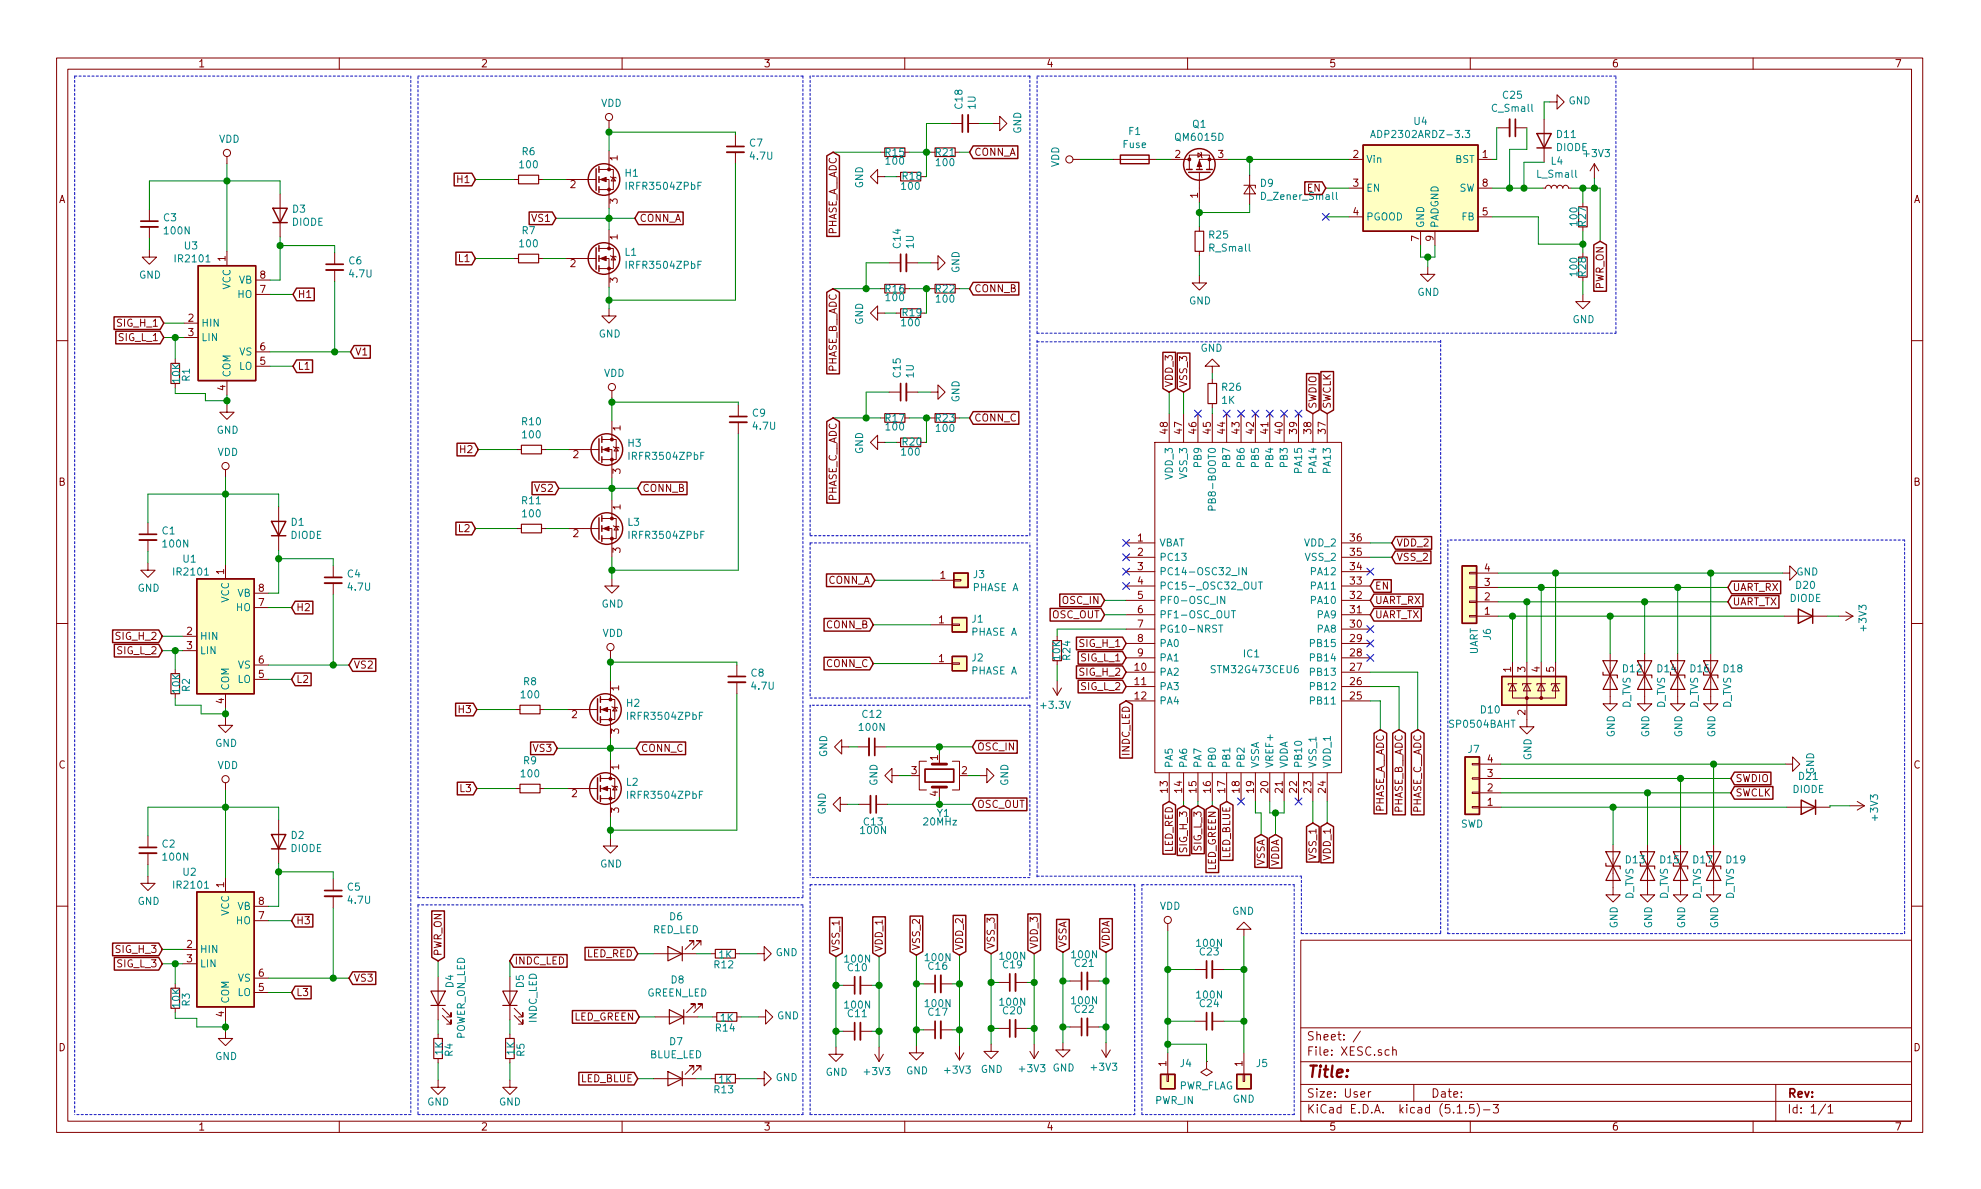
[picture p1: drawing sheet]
<svg xmlns="http://www.w3.org/2000/svg" width="350mm" height="210mm" viewBox="0 0 350 210" stroke-linecap="round" stroke-linejoin="round" font-family="sans-serif">
<defs><g id="words">
<text font-size="2.8" fill="#840000" x="231" y="190.5">Title:</text>
<g font-size="2.1" fill="#840000">
<text x="231" y="184">Sheet: /</text>
<text x="231" y="186.7">File: XESC.sch</text>
<text x="231" y="196.9">KiCad E.D.A. kicad (5.1.5)-3</text>
<text x="231" y="194.1">Size: User</text>
<text x="253" y="194.1">Date:</text>
<text x="316" y="194.1">Rev:</text>
<text x="316" y="196.9">Id: 1/1</text>
</g>
<g font-size="1.8" fill="#840000">
<text x="35" y="11.9">1</text>
<text x="85" y="11.9">2</text>
<text x="135" y="11.9">3</text>
<text x="185" y="11.9">4</text>
<text x="235" y="11.9">5</text>
<text x="285" y="11.9">6</text>
<text x="335" y="11.9">7</text>
<text x="109.2" y="28.4" transform="rotate(-90 109.2 28.4)">1</text>
<text x="172.2" y="27.6">CONN_A</text>
<text x="207.8" y="27.9">2</text>
<text x="215.4" y="27.9">3</text>
<text x="239.3" y="27.9">2</text>
<text x="262.2" y="27.9">1</text>
<text x="10.4" y="35.9">A</text>
<text x="81" y="32.4">H1</text>
<text x="100.9" y="33.3">2</text>
<text x="211.8" y="35" transform="rotate(-90 211.8 35)">1</text>
<text x="231.2" y="33.9">EN</text>
<text x="239.3" y="33">3</text>
<text x="262.2" y="33">8</text>
<text x="338.4" y="35.9">A</text>
<text x="94.2" y="39.2">VS1</text>
<text x="109.2" y="36" transform="rotate(-90 109.2 36)">3</text>
<text x="113.1" y="39.2">CONN_A</text>
<text x="148" y="41.9" transform="rotate(-90 148 41.9)">PHASE_A__ADC</text>
<text x="239.3" y="38.1">4</text>
<text x="262.2" y="38.1">5</text>
<text x="39.9" y="46.2" transform="rotate(-90 39.9 46.2)">1</text>
<text x="81.2" y="46.3">L1</text>
<text x="100.9" y="47.2">2</text>
<text x="109.2" y="42.4" transform="rotate(-90 109.2 42.4)">1</text>
<text x="251" y="42.6" transform="rotate(-90 251 42.6)">7</text>
<text x="253.5" y="42.6" transform="rotate(-90 253.5 42.6)">9</text>
<text x="46" y="51.8">7</text>
<text x="46" y="49.3">8</text>
<text x="52.6" y="52.7">H1</text>
<text x="109.2" y="50" transform="rotate(-90 109.2 50)">3</text>
<text x="172.2" y="51.7">CONN_B</text>
<text x="283.6" y="51.2" transform="rotate(-90 283.6 51.2)">PWR_ON</text>
<text x="20.9" y="57.8">SIG_H_1</text>
<text x="33.3" y="56.9">2</text>
<text x="33.3" y="59.4">3</text>
<text x="21.1" y="60.3">SIG_L_1</text>
<text x="46" y="64.5">5</text>
<text x="46" y="62">6</text>
<text x="52.6" y="65.4">L1</text>
<text x="62.8" y="62.9">V1</text>
<text x="148" y="66" transform="rotate(-90 148 66)">PHASE_B__ADC</text>
<text x="39.9" y="69.1" transform="rotate(-90 39.9 69.1)">4</text>
<text x="207.4" y="68.5" transform="rotate(-90 207.4 68.5)">VDD_3</text>
<text x="209.9" y="68.5" transform="rotate(-90 209.9 68.5)">VSS_3</text>
<text x="109.7" y="76.2" transform="rotate(-90 109.7 76.2)">1</text>
<text x="172.2" y="74.5">CONN_C</text>
<text x="206.5" y="76.7" transform="rotate(-90 206.5 76.7)">48</text>
<text x="209" y="76.7" transform="rotate(-90 209 76.7)">47</text>
<text x="211.6" y="76.7" transform="rotate(-90 211.6 76.7)">46</text>
<text x="214.1" y="76.7" transform="rotate(-90 214.1 76.7)">45</text>
<text x="216.7" y="76.7" transform="rotate(-90 216.7 76.7)">44</text>
<text x="219.2" y="76.7" transform="rotate(-90 219.2 76.7)">43</text>
<text x="221.7" y="76.7" transform="rotate(-90 221.7 76.7)">42</text>
<text x="224.3" y="76.7" transform="rotate(-90 224.3 76.7)">41</text>
<text x="226.8" y="76.7" transform="rotate(-90 226.8 76.7)">40</text>
<text x="229.4" y="76.7" transform="rotate(-90 229.4 76.7)">39</text>
<text x="231.9" y="76.7" transform="rotate(-90 231.9 76.7)">38</text>
<text x="232.8" y="72.4" transform="rotate(-90 232.8 72.4)">SWDIO</text>
<text x="234.4" y="76.7" transform="rotate(-90 234.4 76.7)">37</text>
<text x="235.3" y="72.4" transform="rotate(-90 235.3 72.4)">SWCLK</text>
<text x="81.5" y="80.1">H2</text>
<text x="101.4" y="81">2</text>
<text x="109.7" y="83.8" transform="rotate(-90 109.7 83.8)">3</text>
<text x="10.4" y="85.9">B</text>
<text x="94.7" y="87">VS2</text>
<text x="113.6" y="87">CONN_B</text>
<text x="148" y="88.8" transform="rotate(-90 148 88.8)">PHASE_C__ADC</text>
<text x="338.4" y="85.9">B</text>
<text x="81.2" y="94.1">L2</text>
<text x="101.4" y="95">2</text>
<text x="109.7" y="90.1" transform="rotate(-90 109.7 90.1)">1</text>
<text x="201.2" y="95.8">1</text>
<text x="238.8" y="95.8">36</text>
<text x="39.6" y="101.6" transform="rotate(-90 39.6 101.6)">1</text>
<text x="109.7" y="97.8" transform="rotate(-90 109.7 97.8)">3</text>
<text x="201.2" y="98.3">2</text>
<text x="201.2" y="100.8">3</text>
<text x="238.8" y="100.8">34</text>
<text x="238.8" y="98.3">35</text>
<text x="246.9" y="96.6">VDD_2</text>
<text x="246.9" y="99.2">VSS_2</text>
<text x="262.5" y="101.1">4</text>
<text x="45.7" y="107.2">7</text>
<text x="45.7" y="104.6">8</text>
<text x="146.4" y="103.2">CONN_A</text>
<text x="166.3" y="102.4">1</text>
<text x="188" y="106.8">OSC_IN</text>
<text x="201.2" y="103.4">4</text>
<text x="201.2" y="105.9">5</text>
<text x="238.8" y="105.9">32</text>
<text x="238.8" y="103.4">33</text>
<text x="243.1" y="106.8">UART_RX</text>
<text x="243.1" y="104.3">EN</text>
<text x="262.5" y="106.2">2</text>
<text x="262.5" y="103.6">3</text>
<text x="306.3" y="107.1">UART_TX</text>
<text x="306.3" y="104.5">UART_RX</text>
<text x="20.7" y="113.2">SIG_H_2</text>
<text x="33" y="112.3">2</text>
<text x="52.3" y="108.1">H2</text>
<text x="146.2" y="111.1">CONN_B</text>
<text x="166" y="110.2">1</text>
<text x="186" y="109.3">OSC_OUT</text>
<text x="201.2" y="108.5">6</text>
<text x="201.2" y="111">7</text>
<text x="201.2" y="113.5">8</text>
<text x="238.8" y="113.5">29</text>
<text x="238.8" y="111">30</text>
<text x="238.8" y="108.5">31</text>
<text x="243.1" y="109.3">UART_TX</text>
<text x="262.5" y="108.7">1</text>
<text x="20.8" y="115.7">SIG_L_2</text>
<text x="33" y="114.8">3</text>
<text x="45.7" y="119.9">5</text>
<text x="45.7" y="117.3">6</text>
<text x="62.5" y="118.2">VS2</text>
<text x="146.2" y="118">CONN_C</text>
<text x="166" y="117.1">1</text>
<text x="191.1" y="119.5">SIG_H_2</text>
<text x="191.1" y="114.4">SIG_H_1</text>
<text x="191.3" y="117">SIG_L_1</text>
<text x="200.7" y="118.6">10</text>
<text x="201.2" y="116.1">9</text>
<text x="238.8" y="118.6">27</text>
<text x="238.8" y="116.1">28</text>
<text x="267.2" y="118.8" transform="rotate(-90 267.2 118.8)">1</text>
<text x="269.7" y="118.8" transform="rotate(-90 269.7 118.8)">3</text>
<text x="272.3" y="118.8" transform="rotate(-90 272.3 118.8)">4</text>
<text x="274.8" y="118.8" transform="rotate(-90 274.8 118.8)">5</text>
<text x="39.6" y="124.4" transform="rotate(-90 39.6 124.4)">4</text>
<text x="52.3" y="120.8">L2</text>
<text x="109.5" y="122.1" transform="rotate(-90 109.5 122.1)">1</text>
<text x="191.3" y="122">SIG_L_2</text>
<text x="200.7" y="121.2">11</text>
<text x="200.7" y="123.7">12</text>
<text x="238.8" y="123.7">25</text>
<text x="238.8" y="121.2">26</text>
<text x="81.3" y="126.1">H3</text>
<text x="101.1" y="127">2</text>
<text x="109.5" y="129.8" transform="rotate(-90 109.5 129.8)">3</text>
<text x="269.7" y="126.5" transform="rotate(-90 269.7 126.5)">2</text>
<text x="10.4" y="135.9">C</text>
<text x="94.4" y="133">VS3</text>
<text x="109.5" y="136.1" transform="rotate(-90 109.5 136.1)">1</text>
<text x="113.3" y="133">CONN_C</text>
<text x="161.2" y="136.9">3</text>
<text x="165.9" y="134.5" transform="rotate(-90 165.9 134.5)">1</text>
<text x="170.1" y="136.9">2</text>
<text x="172.7" y="132.7">OSC_IN</text>
<text x="199.8" y="133.6" transform="rotate(-90 199.8 133.6)">INDC_LED</text>
<text x="263" y="137.4">3</text>
<text x="263" y="134.9">4</text>
<text x="338.4" y="135.9">C</text>
<text x="81.5" y="140.1">L3</text>
<text x="101.1" y="141">2</text>
<text x="109.5" y="143.7" transform="rotate(-90 109.5 143.7)">3</text>
<text x="165.9" y="140.8" transform="rotate(-90 165.9 140.8)">4</text>
<text x="172.7" y="142.9">OSC_OUT</text>
<text x="206.5" y="140.2" transform="rotate(-90 206.5 140.2)">13</text>
<text x="209" y="140.2" transform="rotate(-90 209 140.2)">14</text>
<text x="211.6" y="140.2" transform="rotate(-90 211.6 140.2)">15</text>
<text x="214.1" y="140.2" transform="rotate(-90 214.1 140.2)">16</text>
<text x="216.7" y="140.2" transform="rotate(-90 216.7 140.2)">17</text>
<text x="219.2" y="140.2" transform="rotate(-90 219.2 140.2)">18</text>
<text x="221.7" y="140.2" transform="rotate(-90 221.7 140.2)">19</text>
<text x="224.3" y="140.2" transform="rotate(-90 224.3 140.2)">20</text>
<text x="226.8" y="140.2" transform="rotate(-90 226.8 140.2)">21</text>
<text x="229.4" y="140.2" transform="rotate(-90 229.4 140.2)">22</text>
<text x="231.9" y="140.2" transform="rotate(-90 231.9 140.2)">23</text>
<text x="234.4" y="140.2" transform="rotate(-90 234.4 140.2)">24</text>
<text x="244.7" y="144" transform="rotate(-90 244.7 144)">PHASE_A__ADC</text>
<text x="248" y="144" transform="rotate(-90 248 144)">PHASE_B__ADC</text>
<text x="251.3" y="144" transform="rotate(-90 251.3 144)">PHASE_C__ADC</text>
<text x="263" y="142.5">1</text>
<text x="263" y="139.9">2</text>
<text x="306.9" y="140.8">SWCLK</text>
<text x="306.9" y="138.3">SWDIO</text>
<text x="207.4" y="150.8" transform="rotate(-90 207.4 150.8)">LED_RED</text>
<text x="209.9" y="150.5" transform="rotate(-90 209.9 150.5)">SIG_H_3</text>
<text x="212.5" y="150.4" transform="rotate(-90 212.5 150.4)">SIG_L_3</text>
<text x="215" y="154.1" transform="rotate(-90 215 154.1)">LED_GREEN</text>
<text x="217.6" y="151.9" transform="rotate(-90 217.6 151.9)">LED_BLUE</text>
<text x="223.6" y="153.2" transform="rotate(-90 223.6 153.2)">VSSA</text>
<text x="226.2" y="153.4" transform="rotate(-90 226.2 153.4)">VDDA</text>
<text x="232.8" y="151.8" transform="rotate(-90 232.8 151.8)">VSS_1</text>
<text x="235.3" y="152" transform="rotate(-90 235.3 152)">VDD_1</text>
<text x="39.6" y="156.9" transform="rotate(-90 39.6 156.9)">1</text>
<text x="45.7" y="160">8</text>
<text x="33" y="167.6">2</text>
<text x="45.7" y="162.6">7</text>
<text x="52.3" y="163.4">H3</text>
<text x="175.9" y="167.9" transform="rotate(-90 175.9 167.9)">VSS_3</text>
<text x="183.5" y="167.9" transform="rotate(-90 183.5 167.9)">VDD_3</text>
<text x="188.6" y="167.6" transform="rotate(-90 188.6 167.6)">VSSA</text>
<text x="196.2" y="167.6" transform="rotate(-90 196.2 167.6)">VDDA</text>
<text x="20.7" y="168.5">SIG_H_3</text>
<text x="20.8" y="171.1">SIG_L_3</text>
<text x="33" y="170.2">3</text>
<text x="45.7" y="172.7">6</text>
<text x="62.5" y="173.6">VS3</text>
<text x="78.1" y="169.1" transform="rotate(-90 78.1 169.1)">PWR_ON</text>
<text x="91" y="170.6">INDC_LED</text>
<text x="103.7" y="169.3">LED_RED</text>
<text x="148.5" y="168.4" transform="rotate(-90 148.5 168.4)">VSS_1</text>
<text x="156.1" y="168.4" transform="rotate(-90 156.1 168.4)">VDD_1</text>
<text x="162.7" y="168.1" transform="rotate(-90 162.7 168.1)">VSS_2</text>
<text x="170.3" y="168.1" transform="rotate(-90 170.3 168.1)">VDD_2</text>
<text x="39.6" y="179.8" transform="rotate(-90 39.6 179.8)">4</text>
<text x="45.7" y="175.3">5</text>
<text x="52.3" y="176.1">L3</text>
<text x="10.4" y="185.9">D</text>
<text x="101.4" y="180.5">LED_GREEN</text>
<text x="338.4" y="185.9">D</text>
<text x="102.6" y="191.4">LED_BLUE</text>
<text x="206.2" y="188.6" transform="rotate(-90 206.2 188.6)">1</text>
<text x="219.7" y="188.6" transform="rotate(-90 219.7 188.6)">1</text>
<text x="35" y="199.9">1</text>
<text x="85" y="199.9">2</text>
<text x="135" y="199.9">3</text>
<text x="185" y="199.9">4</text>
<text x="235" y="199.9">5</text>
<text x="285" y="199.9">6</text>
<text x="335" y="199.9">7</text>
</g>
<g font-size="1.8" fill="#008484">
<text x="265.8" y="17.5">C25</text>
<text x="106.3" y="18.9">VDD</text>
<text x="170.2" y="19.2" transform="rotate(-90 170.2 19.2)">C18</text>
<text x="172.5" y="19.3" transform="rotate(-90 172.5 19.3)">1U</text>
<text x="180.6" y="23.7" transform="rotate(-90 180.6 23.7)">GND</text>
<text x="199.6" y="23.9">F1</text>
<text x="210.9" y="22.6">Q1</text>
<text x="250.1" y="22.1">U4</text>
<text x="264" y="19.8">C_Small</text>
<text x="277.4" y="18.5">GND</text>
<text x="38.7" y="25.2">VDD</text>
<text x="92" y="29.8">100</text>
<text x="92.4" y="27.5">R6</text>
<text x="132.6" y="25.9">C7</text>
<text x="132.8" y="28.2">4.7U</text>
<text x="156.6" y="27.6">R15</text>
<text x="156.8" y="29.1">100</text>
<text x="165.5" y="27.6">R21</text>
<text x="165.7" y="29.4">100</text>
<text x="187.3" y="29.6" transform="rotate(-90 187.3 29.6)">VDD</text>
<text x="198.6" y="26.2">Fuse</text>
<text x="208.1" y="24.9">QM6015D</text>
<text x="241.6" y="28.8">Vin</text>
<text x="243.4" y="24.4">ADP2302ARDZ-3.3</text>
<text x="257.3" y="28.8">BST</text>
<text x="274.3" y="29.1">L4</text>
<text x="275.2" y="26.7">DIODE</text>
<text x="275.4" y="24.4">D11</text>
<text x="280.2" y="27.8">+3V3</text>
<text x="110.6" y="31.3">H1</text>
<text x="111.1" y="33.6">IRFR3504ZPbF</text>
<text x="152.6" y="33.3" transform="rotate(-90 152.6 33.3)">GND</text>
<text x="159.5" y="33.6">100</text>
<text x="159.6" y="31.8">R18</text>
<text x="222.9" y="33">D9</text>
<text x="223.4" y="35.4">D_Zener_Small</text>
<text x="241.6" y="33.9">EN</text>
<text x="258" y="33.9">SW</text>
<text x="272" y="31.4">L_Small</text>
<text x="29" y="39.1">C3</text>
<text x="29.2" y="41.4">100N</text>
<text x="51.6" y="39.9">DIODE</text>
<text x="51.8" y="37.6">D3</text>
<text x="92.4" y="41.4">R7</text>
<text x="241.6" y="39">PGOOD</text>
<text x="251.8" y="40.4" transform="rotate(-90 251.8 40.4)">GND</text>
<text x="254.4" y="40.4" transform="rotate(-90 254.4 40.4)">PADGND</text>
<text x="258.5" y="39">FB</text>
<text x="278.9" y="39.8" transform="rotate(-90 278.9 39.8)">100</text>
<text x="280.5" y="40" transform="rotate(-90 280.5 40)">R27</text>
<text x="31.2" y="46.4">IR2101</text>
<text x="32.7" y="44.1">U3</text>
<text x="61.7" y="46.8">C6</text>
<text x="92" y="43.7">100</text>
<text x="110.5" y="45.2">L1</text>
<text x="111.1" y="47.5">IRFR3504ZPbF</text>
<text x="159.3" y="43.8" transform="rotate(-90 159.3 43.8)">C14</text>
<text x="161.6" y="43.9" transform="rotate(-90 161.6 43.9)">1U</text>
<text x="213.9" y="42.2">R25</text>
<text x="214" y="44.5">R_Small</text>
<text x="24.6" y="49.3">GND</text>
<text x="40.8" y="51.2" transform="rotate(-90 40.8 51.2)">VCC</text>
<text x="42.1" y="52.7">HO</text>
<text x="42.2" y="50.2">VB</text>
<text x="61.9" y="49.1">4.7U</text>
<text x="156.6" y="51.7">R16</text>
<text x="156.8" y="53.3">100</text>
<text x="165.5" y="51.7">R22</text>
<text x="165.7" y="53.5">100</text>
<text x="169.7" y="48.3" transform="rotate(-90 169.7 48.3)">GND</text>
<text x="210.3" y="53.8">GND</text>
<text x="250.6" y="52.3">GND</text>
<text x="278.9" y="48.7" transform="rotate(-90 278.9 48.7)">100</text>
<text x="280.5" y="48.9" transform="rotate(-90 280.5 48.9)">R28</text>
<text x="35.6" y="57.8">HIN</text>
<text x="105.9" y="59.7">GND</text>
<text x="152.6" y="57.4" transform="rotate(-90 152.6 57.4)">GND</text>
<text x="159.5" y="57.7">100</text>
<text x="159.6" y="55.9">R19</text>
<text x="278.1" y="57.1">GND</text>
<text x="35.6" y="60.3">LIN</text>
<text x="42.2" y="65.4">LO</text>
<text x="42.3" y="62.9">VS</text>
<text x="212.3" y="62.2">GND</text>
<text x="31.8" y="67.7" transform="rotate(-90 31.8 67.7)">10K</text>
<text x="33.6" y="67.4" transform="rotate(-90 33.6 67.4)">R1</text>
<text x="40.8" y="66.8" transform="rotate(-90 40.8 66.8)">COM</text>
<text x="106.8" y="66.6">VDD</text>
<text x="159.3" y="66.7" transform="rotate(-90 159.3 66.7)">C15</text>
<text x="161.6" y="66.8" transform="rotate(-90 161.6 66.8)">1U</text>
<text x="169.7" y="71.2" transform="rotate(-90 169.7 71.2)">GND</text>
<text x="216.1" y="71.4">1K</text>
<text x="216.2" y="69.1">R26</text>
<text x="38.3" y="76.7">GND</text>
<text x="92.4" y="75.2">R10</text>
<text x="92.5" y="77.5">100</text>
<text x="133.1" y="73.7">C9</text>
<text x="133.3" y="76">4.7U</text>
<text x="156.6" y="74.6">R17</text>
<text x="156.8" y="76.1">100</text>
<text x="165.5" y="74.6">R23</text>
<text x="165.7" y="76.4">100</text>
<text x="38.5" y="80.6">VDD</text>
<text x="111.1" y="79">H3</text>
<text x="111.6" y="81.3">IRFR3504ZPbF</text>
<text x="152.6" y="80.3" transform="rotate(-90 152.6 80.3)">GND</text>
<text x="159.5" y="80.6">100</text>
<text x="159.6" y="78.8">R20</text>
<text x="212.5" y="82.4" transform="rotate(-90 212.5 82.4)">PB9</text>
<text x="217.6" y="82.4" transform="rotate(-90 217.6 82.4)">PB7</text>
<text x="220.1" y="82.4" transform="rotate(-90 220.1 82.4)">PB6</text>
<text x="222.6" y="82.4" transform="rotate(-90 222.6 82.4)">PB5</text>
<text x="225.2" y="82.4" transform="rotate(-90 225.2 82.4)">PB4</text>
<text x="227.7" y="82.4" transform="rotate(-90 227.7 82.4)">PB3</text>
<text x="230.3" y="83.4" transform="rotate(-90 230.3 83.4)">PA15</text>
<text x="232.8" y="83.4" transform="rotate(-90 232.8 83.4)">PA14</text>
<text x="235.3" y="83.4" transform="rotate(-90 235.3 83.4)">PA13</text>
<text x="92.4" y="89.2">R11</text>
<text x="207.4" y="84.7" transform="rotate(-90 207.4 84.7)">VDD_3</text>
<text x="209.9" y="84.5" transform="rotate(-90 209.9 84.5)">VSS_3</text>
<text x="215" y="89.1" transform="rotate(-90 215 89.1)">PB8-BOOT0</text>
<text x="28.7" y="94.5">C1</text>
<text x="51.4" y="95.3">DIODE</text>
<text x="51.5" y="93">D1</text>
<text x="92.5" y="91.5">100</text>
<text x="111" y="93">L3</text>
<text x="111.6" y="95.3">IRFR3504ZPbF</text>
<text x="28.9" y="96.8">100N</text>
<text x="30.9" y="101.8">IR2101</text>
<text x="32.4" y="99.5">U1</text>
<text x="205" y="96.6">VBAT</text>
<text x="205" y="99.2">PC13</text>
<text x="205" y="101.7">PC14-OSC32_IN</text>
<text x="230.8" y="96.6">VDD_2</text>
<text x="231" y="99.2">VSS_2</text>
<text x="232.1" y="101.7">PA12</text>
<text x="317.7" y="101.8">GND</text>
<text x="24.3" y="104.6">GND</text>
<text x="40.5" y="106.6" transform="rotate(-90 40.5 106.6)">VCC</text>
<text x="42" y="105.5">VB</text>
<text x="61.5" y="102.1">C4</text>
<text x="61.6" y="104.4">4.7U</text>
<text x="106.4" y="107.4">GND</text>
<text x="172.1" y="104.5">PHASE A</text>
<text x="172.2" y="102.2">J3</text>
<text x="205" y="104.3">PC15-_OSC32_OUT</text>
<text x="205" y="106.8">PF0-OSC_IN</text>
<text x="232.1" y="106.8">PA10</text>
<text x="232.1" y="104.3">PA11</text>
<text x="316.5" y="106.4">DIODE</text>
<text x="317.7" y="104.1">D20</text>
<text x="35.3" y="113.2">HIN</text>
<text x="41.8" y="108.1">HO</text>
<text x="106.5" y="112.6">VDD</text>
<text x="171.9" y="112.4">PHASE A</text>
<text x="171.9" y="110.1">J1</text>
<text x="205" y="109.3">PF1-OSC_OUT</text>
<text x="205" y="111.9">PG10-NRST</text>
<text x="233" y="111.9">PA8</text>
<text x="233" y="109.3">PA9</text>
<text x="263.7" y="113.1" transform="rotate(-90 263.7 113.1)">J6</text>
<text x="330.1" y="111.4" transform="rotate(-90 330.1 111.4)">+3V3</text>
<text x="35.3" y="115.7">LIN</text>
<text x="42.1" y="118.2">VS</text>
<text x="132.8" y="119.7">C8</text>
<text x="171.9" y="119.3">PHASE A</text>
<text x="171.9" y="117">J2</text>
<text x="187.5" y="116.7" transform="rotate(-90 187.5 116.7)">10K</text>
<text x="189.3" y="116.7" transform="rotate(-90 189.3 116.7)">R24</text>
<text x="205" y="119.5">PA2</text>
<text x="205" y="114.4">PA0</text>
<text x="205" y="117">PA1</text>
<text x="214.5" y="119">STM32G473CEU6</text>
<text x="219.9" y="116.3">IC1</text>
<text x="232.1" y="119.5">PB13</text>
<text x="232.1" y="117">PB14</text>
<text x="232.1" y="114.4">PB15</text>
<text x="261.3" y="115.8" transform="rotate(-90 261.3 115.8)">UART</text>
<text x="287" y="118.9">D12</text>
<text x="293.1" y="118.9">D14</text>
<text x="299" y="118.9">D16</text>
<text x="304.8" y="118.9">D18</text>
<text x="31.8" y="122.5" transform="rotate(-90 31.8 122.5)">10K</text>
<text x="33.6" y="122.3" transform="rotate(-90 33.6 122.3)">R2</text>
<text x="40.5" y="122.2" transform="rotate(-90 40.5 122.2)">COM</text>
<text x="42" y="120.8">LO</text>
<text x="92.3" y="123.5">100</text>
<text x="92.6" y="121.2">R8</text>
<text x="110.8" y="125">H2</text>
<text x="133" y="122">4.7U</text>
<text x="184.2" y="125.3">+3.3V</text>
<text x="205" y="122">PA3</text>
<text x="205" y="124.6">PA4</text>
<text x="232.1" y="124.6">PB11</text>
<text x="232.1" y="122">PB12</text>
<text x="288.3" y="125.3" transform="rotate(-90 288.3 125.3)">D_TVS</text>
<text x="294.4" y="125.3" transform="rotate(-90 294.4 125.3)">D_TVS</text>
<text x="300.3" y="125.3" transform="rotate(-90 300.3 125.3)">D_TVS</text>
<text x="306.1" y="125.3" transform="rotate(-90 306.1 125.3)">D_TVS</text>
<text x="111.4" y="127.3">IRFR3504ZPbF</text>
<text x="152.1" y="129.3">100N</text>
<text x="152.6" y="126.9">C12</text>
<text x="256.5" y="128.7">SP0504BAHT</text>
<text x="261.9" y="126.2">D10</text>
<text x="285.5" y="130.4" transform="rotate(-90 285.5 130.4)">GND</text>
<text x="291.6" y="130.4" transform="rotate(-90 291.6 130.4)">GND</text>
<text x="297.5" y="130.4" transform="rotate(-90 297.5 130.4)">GND</text>
<text x="303.3" y="130.4" transform="rotate(-90 303.3 130.4)">GND</text>
<text x="38" y="132.1">GND</text>
<text x="38.5" y="136">VDD</text>
<text x="92.3" y="137.5">100</text>
<text x="92.6" y="135.1">R9</text>
<text x="146.3" y="133.9" transform="rotate(-90 146.3 133.9)">GND</text>
<text x="207.4" y="135.9" transform="rotate(-90 207.4 135.9)">PA5</text>
<text x="209.9" y="135.9" transform="rotate(-90 209.9 135.9)">PA6</text>
<text x="212.5" y="135.9" transform="rotate(-90 212.5 135.9)">PA7</text>
<text x="215" y="135.9" transform="rotate(-90 215 135.9)">PB0</text>
<text x="217.6" y="135.9" transform="rotate(-90 217.6 135.9)">PB1</text>
<text x="220.1" y="135.9" transform="rotate(-90 220.1 135.9)">PB2</text>
<text x="222.6" y="135.9" transform="rotate(-90 222.6 135.9)">VSSA</text>
<text x="225.2" y="135.9" transform="rotate(-90 225.2 135.9)">VREF+</text>
<text x="227.7" y="135.9" transform="rotate(-90 227.7 135.9)">VDDA</text>
<text x="230.3" y="135.9" transform="rotate(-90 230.3 135.9)">PB10</text>
<text x="232.8" y="135.9" transform="rotate(-90 232.8 135.9)">VSS_1</text>
<text x="235.3" y="135.9" transform="rotate(-90 235.3 135.9)">VDD_1</text>
<text x="259.6" y="133.1">J7</text>
<text x="270.8" y="134.5" transform="rotate(-90 270.8 134.5)">GND</text>
<text x="318.2" y="137.9">D21</text>
<text x="320.8" y="137" transform="rotate(-90 320.8 137)">GND</text>
<text x="110.8" y="139">L2</text>
<text x="111.4" y="141.3">IRFR3504ZPbF</text>
<text x="155.2" y="139" transform="rotate(-90 155.2 139)">GND</text>
<text x="178.3" y="139" transform="rotate(-90 178.3 139)">GND</text>
<text x="317" y="140.2">DIODE</text>
<text x="28.7" y="149.9">C2</text>
<text x="51.5" y="148.4">D2</text>
<text x="146" y="144.1" transform="rotate(-90 146 144.1)">GND</text>
<text x="152.3" y="147.5">100N</text>
<text x="152.8" y="146">C13</text>
<text x="163.4" y="146">20MHz</text>
<text x="165.8" y="144.4">Y1</text>
<text x="258.3" y="146.3">SWD</text>
<text x="332.1" y="145" transform="rotate(-90 332.1 145)">+3V3</text>
<text x="28.9" y="152.2">100N</text>
<text x="32.4" y="154.9">U2</text>
<text x="51.4" y="150.7">DIODE</text>
<text x="106.1" y="153.4">GND</text>
<text x="287.5" y="152.7">D13</text>
<text x="293.6" y="152.7">D15</text>
<text x="299.5" y="152.7">D17</text>
<text x="305.3" y="152.7">D19</text>
<text x="24.3" y="160">GND</text>
<text x="30.9" y="157.1">IR2101</text>
<text x="40.5" y="162" transform="rotate(-90 40.5 162)">VCC</text>
<text x="42" y="160.9">VB</text>
<text x="61.5" y="157.5">C5</text>
<text x="61.6" y="159.8">4.7U</text>
<text x="205.1" y="160.9">VDD</text>
<text x="217.9" y="161.8">GND</text>
<text x="288.8" y="159.1" transform="rotate(-90 288.8 159.1)">D_TVS</text>
<text x="294.9" y="159.1" transform="rotate(-90 294.9 159.1)">D_TVS</text>
<text x="300.8" y="159.1" transform="rotate(-90 300.8 159.1)">D_TVS</text>
<text x="306.6" y="159.1" transform="rotate(-90 306.6 159.1)">D_TVS</text>
<text x="41.8" y="163.4">HO</text>
<text x="115.4" y="165">RED_LED</text>
<text x="118.4" y="162.7">D6</text>
<text x="211.7" y="167.4">100N</text>
<text x="286.1" y="164.2" transform="rotate(-90 286.1 164.2)">GND</text>
<text x="292.2" y="164.2" transform="rotate(-90 292.2 164.2)">GND</text>
<text x="298" y="164.2" transform="rotate(-90 298 164.2)">GND</text>
<text x="303.8" y="164.2" transform="rotate(-90 303.8 164.2)">GND</text>
<text x="35.3" y="168.5">HIN</text>
<text x="35.3" y="171.1">LIN</text>
<text x="42.1" y="173.6">VS</text>
<text x="118.7" y="173.9">D8</text>
<text x="126.4" y="171.2">R12</text>
<text x="127.2" y="169.5">1K</text>
<text x="137.2" y="169.1">GND</text>
<text x="149.5" y="170.2">100N</text>
<text x="150" y="171.7">C10</text>
<text x="163.7" y="170">100N</text>
<text x="164.2" y="171.5">C16</text>
<text x="176.9" y="169.7">100N</text>
<text x="177.4" y="171.2">C19</text>
<text x="189.6" y="169.5">100N</text>
<text x="190.1" y="171">C21</text>
<text x="212.2" y="169">C23</text>
<text x="31.8" y="178.1" transform="rotate(-90 31.8 178.1)">10K</text>
<text x="33.6" y="177.9" transform="rotate(-90 33.6 177.9)">R3</text>
<text x="40.5" y="177.5" transform="rotate(-90 40.5 177.5)">COM</text>
<text x="42" y="176.1">LO</text>
<text x="80.2" y="174.6" transform="rotate(-90 80.2 174.6)">D4</text>
<text x="92.6" y="174.6" transform="rotate(-90 92.6 174.6)">D5</text>
<text x="114.4" y="176.2">GREEN_LED</text>
<text x="149.5" y="178.4">100N</text>
<text x="150" y="179.9">C11</text>
<text x="163.7" y="178.1">100N</text>
<text x="164.2" y="179.6">C17</text>
<text x="176.9" y="177.8">100N</text>
<text x="177.4" y="179.4">C20</text>
<text x="189.6" y="177.6">100N</text>
<text x="190.1" y="179.1">C22</text>
<text x="211.7" y="176.6">100N</text>
<text x="212.2" y="178.1">C24</text>
<text x="82.2" y="183.9" transform="rotate(-90 82.2 183.9)">POWER_ON_LED</text>
<text x="94.9" y="180.9" transform="rotate(-90 94.9 180.9)">INDC_LED</text>
<text x="118.4" y="184.8">D7</text>
<text x="126.6" y="182.4">R14</text>
<text x="127.4" y="180.6">1K</text>
<text x="137.4" y="180.3">GND</text>
<text x="38" y="187.4">GND</text>
<text x="78.3" y="186.5" transform="rotate(-90 78.3 186.5)">1K</text>
<text x="80.1" y="186.8" transform="rotate(-90 80.1 186.8)">R4</text>
<text x="91" y="186.5" transform="rotate(-90 91 186.5)">1K</text>
<text x="92.8" y="186.8" transform="rotate(-90 92.8 186.8)">R5</text>
<text x="114.9" y="187.1">BLUE_LED</text>
<text x="127.2" y="191.6">1K</text>
<text x="137.2" y="191.2">GND</text>
<text x="146" y="190.2">GND</text>
<text x="153" y="190.1">+3V3</text>
<text x="160.2" y="190">GND</text>
<text x="167.2" y="189.9">+3V3</text>
<text x="173.4" y="189.7">GND</text>
<text x="180.4" y="189.6">+3V3</text>
<text x="186.1" y="189.5">GND</text>
<text x="193.1" y="189.4">+3V3</text>
<text x="208.7" y="188.7">J4</text>
<text x="222.2" y="188.7">J5</text>
<text x="75.5" y="195.5">GND</text>
<text x="88.2" y="195.5">GND</text>
<text x="126.4" y="193.3">R13</text>
<text x="204.3" y="195.2">PWR_IN</text>
<text x="208.4" y="192.7">PWR_FLAG</text>
<text x="218" y="195">GND</text>
</g>
</g></defs>
<g fill="none" stroke="#840000" stroke-width=".18">
<path d="M10 10.3h330v189.9h-330zM12 12.2h326v186.1h-326zM60 10.3v1.9M110 10.3v1.9M160 10.3v1.9M210 10.3v1.9M260 10.3v1.9M274.1 18h1.2v-1.2l1.3 1.2-1.3 1.3v-1.3M310 10.3v1.9M26.4 37.1v2M40.1 27.7v1.3M49.5 34.3v7.6"/>
<path d="M90.9 31.7h.8M95.2 31.7h.8M100.1 31.7h5.3M105.9 31.7h1.8v5.1M105.9 30h2.6v3.5h-2.6M107.7 21.3v1.3M107.7 26.7v3.3M107.9 31.2l.2 .2h.7l.2 .1M108.5 31.4l.3 .6h-.7zM130 23.9v2M130 26.9v2.1M155.2 31.2v-1.2l-1.3 1.2 1.3 1.3v-1.3h1.3"/>
<path d="M155.7 26.9h.8M158.5 31.2h.8M160 26.9h.8M162.8 31.2h.8M164.6 26.9h.8M168.1 21.8h2.1M168.9 26.9h.8M171.2 21.8h2M175.5 21.8h1.3v-1.2l1.3 1.2-1.3 1.3v-1.3M189.7 28.2h1.3M196.8 28.2h7.7M207 28.2h3.3"/>
<path d="M210.3 30v-2.6h3.6v2.6M211.8 27l.7 .4-.7 .4zM212.1 30.5v5.3M212.3 26.9l.2 .1v.8l.1 .1M217.2 28.2h-5.1v1.8M220 32.8h2v.5M221 32.8l1 1.5h-2zM221 31v5.1M238.5 33.3h2.5M238.5 28.2h2.5M238.5 38.3h2.5M261.4 33.3h2.5"/>
<path d="M261.4 28.2h2.5M261.4 38.3h2.5M264.9 22.6h2.1M268 22.6h2M272.8 33.3h.5l.1-.4 .3-.1 .4 .1 .2 .4 .1-.4 .3-.1 .5 .1 .1 .4 .2-.4 .2-.1 .5 .1 .2 .4 .1-.4 .3-.1 .4 .1 .2 .4h.5M273 21.1v7.6M279.9 35.8v.8M281.9 29l-.7 1.2M281.9 29v2.5M281.9 29l.8 1.2M26.4 44.2v1.3h1.3l-1.3 1.2-1.3-1.2h1.3M26.4 40.1v2.1"/>
<path d="M32.5 57.1h2.6M32.5 59.7h2.6M40.1 44.4v2.6M45.2 52.1h2.6M45.2 49.5h2.6M59.2 44.7v2M59.2 47.7v2.1M90.9 45.7h.8M95.2 45.7h.8M100.1 45.7h5.3M105.9 45.7h1.8v5.1M105.9 43.9h2.6v3.6h-2.6"/>
<path d="M107.7 54.6v1.3h1.3l-1.3 1.2-1.3-1.2h1.3M107.7 40.6v3.3M107.9 45.2l.2 .1h.7l.2 .2M108.5 45.3l.3 .7h-.7zM155.2 55.4v-1.3l-1.3 1.3 1.3 1.2v-1.2h1.3M155.7 51h.8M157.2 46.5h2.1M158.5 55.4h.8M160 51h.8M160.3 46.5h2M162.8 55.4h.8M164.6 46.5h1.3v-1.3l1.2 1.3-1.2 1.2v-1.2"/>
<path d="M164.6 51h.8M168.9 51h.8M212.1 48.8v1.2h1.3l-1.3 1.3-1.3-1.3h1.3M212.1 40.1v.8M212.1 44.4v.8M251.2 40.9v2.5M252.5 47.2v1.3h1.2l-1.2 1.3-1.3-1.3h1.3M253.7 40.9v2.5M279.9 52.1v1.2h1.3l-1.3 1.3-1.3-1.3h1.3M279.9 40.1v.8M279.9 44.7v.8M279.9 49v.8"/>
<path d="M10 60.2h2M31 63.5v.8M31 67.8v.8M40.1 71.6v1.3h1.3l-1.3 1.3-1.2-1.3h1.2M40.1 67.3v2.5M45.2 64.8h2.6M45.2 62.2h2.6M91.4 79.5h.8M95.8 79.5h.7M100.6 79.5h5.3M106.4 79.5h1.8v5.1M106.4 77.7h2.6v3.6h-2.6"/>
<path d="M108.2 69.1v1.3M108.2 74.4v3.3M108.5 79l.1 .1h.7l.2 .1M109 79.1l.3 .7h-.7zM130.6 71.6v2.1M130.6 74.7v2M155.2 78.2v-1.2l-1.3 1.2 1.3 1.3v-1.3h1.3M155.7 73.9h.8M157.2 69.3h2.1M158.5 78.2h.8M160 73.9h.8M160.3 69.3h2"/>
<path d="M162.8 78.2h.8M164.6 69.3h1.3v-1.2l1.2 1.2-1.2 1.3v-1.3M164.6 73.9h.8M168.9 73.9h.8M204.2 78.2h33v58.4h-33zM206.8 73.1v5.1M209.3 73.1v5.1M211.8 73.1v5.1M214.4 64.8h1.2l-1.2-1.3-1.3 1.3h1.3v1.2M214.4 67.1v.7M214.4 71.4v.7M214.4 73.1v5.1"/>
<path d="M216.9 73.1v5.1M219.5 73.1v5.1M222 73.1v5.1M224.5 73.1v5.1M227.1 73.1v5.1M229.6 73.1v5.1M232.2 73.1v5.1M234.7 73.1v5.1M338 60.2h2M26.2 99.6v1.2h1.2l-1.2 1.3-1.3-1.3h1.3M26.2 92.5v2M26.2 95.5v2"/>
<path d="M39.9 83.1v1.2M39.9 99.8v2.6M49.3 89.7v7.6M91.4 93.5h.8M95.8 93.5h.7M100.6 93.5h5.3M106.4 93.5h1.8v5M106.4 91.7h2.6v3.5h-2.6M108.2 88.4v3.3M108.5 93l.1 .1h.7l.2 .1M109 93.1l.3 .6h-.7zM199.1 96h5.1"/>
<path d="M199.1 98.5h5.1M237.2 96h5.1M237.2 98.5h5.1M10 110.3h2M31 118.4v.7M32.3 112.5h2.5M32.3 115.1h2.5M45 117.6h2.5M45 107.4h2.5M45 104.9h2.5M58.9 100.1v2M58.9 103.1v2.1"/>
<path d="M107.9 115.1v1.2M108.2 102.4v1.2h1.3l-1.3 1.3-1.3-1.3h1.3M130.3 117.6v2M164.6 110.5h3.8M164.6 117.3h3.8M164.8 102.6h3.9M168.4 110.4h1.3v.2h-1.3zM168.4 117.2h1.3v.3h-1.3zM168.7 102.5h1.2v.2h-1.2zM186.9 112.5v.8M186.9 116.8v.8M199.1 118.9h5.1"/>
<path d="M199.1 116.3h5.1M199.1 113.8h5.1M199.1 101.1h5.1M199.1 111.2h5.1M199.1 108.7h5.1M199.1 106.2h5.1M199.1 103.6h5.1M237.2 118.9h5.1M237.2 116.3h5.1M237.2 113.8h5.1M237.2 101.1h5.1M237.2 111.2h5.1"/>
<path d="M237.2 108.7h5.1M237.2 106.2h5.1M237.2 103.6h5.1M259.8 101.2h1.3v.3h-1.3zM259.8 103.8h1.3v.2h-1.3zM259.8 108.8h1.3v.3h-1.3zM259.8 106.3h1.3v.2h-1.3zM261.1 109h3.8M261.1 106.4h3.8M261.1 103.9h3.8M261.1 101.3h3.8M267.5 117.1v3.8"/>
<path d="M270 117.1v11.4h1.3l-1.3 1.3-1.3-1.3h1.3M272.5 117.1v3.8M275.1 117.1v3.8M284.7 115.6v8.9h1.3l-1.3 1.2-1.2-1.2h1.2M290.8 115.6v8.9h1.3l-1.3 1.2-1.2-1.2h1.2M296.7 115.6v8.9h1.2l-1.2 1.2-1.3-1.2h1.3M302.5 115.6v8.9h1.3l-1.3 1.2-1.3-1.2h1.3M315.2 101.3h1.3v-1.2l1.3 1.2-1.3 1.3v-1.3M315.5 109h7.6M325.1 109h2.6M326.4 108.2l1.3 .8M327.7 109l-1.3 .7"/>
<path d="M338 110.3h2M31 122.7v.7M39.9 127v1.3h1.2l-1.2 1.2-1.3-1.2h1.3M39.9 122.7v2.5M39.9 138.4v1.3M45 120.1h2.5M91.2 125.5h.7M91.2 139.4h.7M95.5 125.5h.8M95.5 139.4h.8M100.3 125.5h5.4M100.3 139.4h5.4"/>
<path d="M106.2 125.5h1.7v5.1M106.2 123.7h2.5v3.5h-2.5M106.2 139.4h1.7v5.1M106.2 137.7h2.5v3.5h-2.5M107.9 120.4v3.3M107.9 134.4v3.3M108.2 125l.1 .1h.8l.1 .1M108.2 138.9l.1 .2h.8l.1 .1M108.7 125.1l.4 .6h-.8zM108.7 139.1l.4 .6h-.8zM130.3 120.6v2.1M148.8 132.1v1.2l-1.2-1.2 1.2-1.3v1.3h1.3"/>
<path d="M151.6 132.1h2.1M154.7 132.1h2M157.7 137.2v1.2l-1.2-1.2 1.2-1.3v1.3h1.3M163.8 134.6h-1.2v5.1h1.2M166.1 134.6v.5M166.1 139.2v.5M168.4 134.6h1.3v5.1h-1.3M173.2 137.2h1.3v-1.3l1.3 1.3-1.3 1.2v-1.2M186.2 121.7l.7 1.2M186.9 120.4v2.5M187.7 121.7l-.8 1.2M199.1 121.4h5.1"/>
<path d="M199.1 123.9h5.1M206.8 136.6v5.1M209.3 136.6v5.1M211.8 136.6v5.1M214.4 136.6v5.1M216.9 136.6v5.1M219.5 136.6v5.1M222 136.6v5.1M224.5 136.6v5.1M227.1 136.6v5.1M229.6 136.6v5.1M232.2 136.6v5.1"/>
<path d="M234.7 136.6v5.1M237.2 121.4h5.1M237.2 123.9h5.1M260.3 135h1.3v.2h-1.3zM260.3 137.5h1.3v.3h-1.3zM261.6 137.7h3.8M261.6 135.1h3.8M267.5 120.9v2.5h5v-2.5M267.5 120.9l.6 1.3h-1.3zM268.2 120.9h-1.5v.3M270 120.9l.6 1.3h-1.2zM270.8 120.9h-1.6v.3"/>
<path d="M272.5 120.9l.7 1.3h-1.3zM273.3 120.9h-1.5v.3M275.1 120.9v2.5h-2.6M275.1 120.9l.6 1.3h-1.3zM275.8 120.9h-1.5v.3M315.7 135.1h1.3v-1.2l1.3 1.2-1.3 1.3v-1.3M26.2 154.9v1.3h1.2l-1.2 1.3-1.3-1.3h1.3M26.2 147.8v2.1M26.2 150.9v2M39.9 155.2v2.5M49.3 145v7.6M58.9 155.4v2.1"/>
<path d="M58.9 158.5v2M107.9 148.3v1.3h1.3l-1.3 1.3-1.2-1.3h1.2M148.6 142.2v1.3l-1.3-1.3 1.3-1.2v1.2h1.3M151.9 142.2h2M154.9 142.2h2.1M260.3 142.6h1.3v.3h-1.3zM260.3 140.1h1.3v.2h-1.3zM261.6 142.7h3.8M261.6 140.2h3.8M285.2 149.3v8.9h1.3l-1.3 1.3-1.2-1.3h1.2M291.3 149.3v8.9h1.3l-1.3 1.3-1.2-1.3h1.2M297.2 149.3v8.9h1.2l-1.2 1.3-1.3-1.3h1.3"/>
<path d="M303 149.3v8.9h1.3l-1.3 1.3-1.2-1.3h1.2M316 142.7h7.6M327.2 142.5h2.5M328.4 141.7l1.3 .8M329.7 142.5l-1.3 .8M10 160.2h2M31 174v.7M31 178.3v.8M32.3 167.9h2.5M32.3 170.4h2.5M39.9 178v2.6M45 160.3h2.5"/>
<path d="M45 175.5h2.5M45 173h2.5M45 162.8h2.5M77.5 172.7v7.6M78.2 179.6l1.6 1.5v-.8v.8h-.8M78.2 178.3l1.6 1.5v-.7v.7h-.8M90.2 172.7v7.6M90.9 179.6l1.6 1.5v-.8v.8h-.8M90.9 178.3l1.6 1.5v-.7v.7h-.8M115.6 168.7h7.6M115.8 179.8h7.6M122.7 167.1v-.7h-.8h.8l-1.5 1.5"/>
<path d="M122.9 178.3v-.8h-.7h.7l-1.5 1.6M124 167.1v-.7h-.8h.8l-1.6 1.5M124.2 178.3v-.8h-.8h.8l-1.5 1.6M125.7 168.7h.8M126 179.8h.7M130 168.7h.8M130.3 179.8h.8M133.9 168.7h1.2v-1.3l1.3 1.3-1.3 1.2v-1.2M134.1 179.8h1.3v-1.2l1.3 1.2-1.3 1.3v-1.3M149.1 174.2h2M152.1 174.2h2.1M163.3 174h2.1"/>
<path d="M166.4 174h2M176.5 173.7h2.1M179.6 173.7h2M189.2 173.5h2.1M192.3 173.5h2M206.5 163.3v1.3M211.3 171.4h2.1M214.4 171.4h2M220 164.3h1.2l-1.2-1.2-1.3 1.2h1.3v1.3M230 166.3h108v32h-108zM338 160.2h2M39.9 182.4v1.2h1.2l-1.2 1.3-1.3-1.3h1.3"/>
<path d="M60 198.3v1.9M77.5 191v1.3h1.2l-1.2 1.2-1.3-1.2h1.3M77.5 182.9v.7M77.5 187.2v.8M90.2 191v1.3h1.2l-1.2 1.2-1.3-1.2h1.3M90.2 182.9v.7M90.2 187.2v.8M110 198.3v1.9M115.6 190.7h7.6M122.7 189.2v-.7h-.8h.8l-1.5 1.5M124 189.2v-.7h-.8h.8l-1.6 1.5M125.7 190.7h.8"/>
<path d="M130 190.7h.8M133.9 190.7h1.2v-1.2l1.3 1.2-1.3 1.3v-1.3M147.8 185.2v1.2h1.3l-1.3 1.3-1.2-1.3h1.2M149.1 182.4h2M152.1 182.4h2.1M154.7 186.4l.7 1.3M155.4 185.2v2.5M156.2 186.4l-.8 1.3M160 198.3v1.9M162.1 184.9v1.3h1.2l-1.2 1.2-1.3-1.2h1.3M163.3 182.1h2.1M166.4 182.1h2"/>
<path d="M168.9 186.2l.8 1.2M169.7 184.9v2.5M170.4 186.2l-.7 1.2M175.3 184.7v1.2h1.2l-1.2 1.3-1.3-1.3h1.3M176.5 181.9h2.1M179.6 181.9h2M182.1 185.9l.8 1.3M182.9 184.7v2.5M183.6 185.9l-.7 1.3M188 184.4v1.3h1.2l-1.2 1.2-1.3-1.2h1.3M189.2 181.6h2.1M192.3 181.6h2"/>
<path d="M194.8 185.7l.8 1.2M195.6 184.4v2.5M196.3 185.7l-.7 1.2M206.4 190h.2v1.3h-.2zM206.5 186.2v3.8M210 198.3v1.9M211.3 180.6h2.1M213.4 187.7v1.3l1 .6-1 .6-1.1-.6 1.1-.6M213.4 187.7h.1M214.4 180.6h2M219.8 190h.3v1.3h-.3zM220 186.2v3.8"/>
<path d="M230 194.8h108M230 191.8h108M230 187.8h108M230 181.8h108M240.6 182.3l-1.3 2M242 193v1M242.4 193l-.4 .3M245.6 185.7l-.4-.1-.3 .3 .1 .6 .2 .1 .4-.1M246.3 185.7l.2-.1 .3 .1 .1 .9M246.3 185.1v1.5M250 191.8v3M257.7 196.8h.8"/>
<path d="M259.2 196.7v.1M260 198.3v1.9M260.6 195.3h-.7l-.1 .7 .2-.1 .6 .1 .1 .2-.1 .5-.2 .1-.6-.1M261.2 195.1a1.71 1.71 0 0 1 0 2.3M262.3 196.3h1.2M264.1 195.3h.9l-.5 .6 .4 .1v.7l-.2 .1-.6-.1M310 198.3v1.9M314 191.8v6.5M322.8 195.2l-1.2 2M323.3 195.8l.4-.5v1.5M323.3 196.8h.8"/>
<circle cx="40.1" cy="27" r=".63"/>
<circle cx="107.7" cy="20.7" r=".63"/>
<circle cx="189.1" cy="28.2" r=".63"/>
<circle cx="108.2" cy="68.4" r=".63"/>
<circle cx="39.9" cy="82.4" r=".63"/>
<circle cx="107.9" cy="114.4" r=".63"/>
<circle cx="39.9" cy="137.8" r=".63"/>
<circle cx="206.5" cy="162.7" r=".63"/>
</g>
<g fill="#ffffc2" stroke="#ffffc2" stroke-width=".18">
<path d="M168.4 109.2h2.5v2.6h-2.5z"/>
<path d="M241 25.6h20.4v15.3h-20.4z"/>
<path d="M168.4 116.1h2.5v2.5h-2.5z"/>
<path d="M168.7 101.3h2.5v2.6h-2.5z"/>
<path d="M34.8 157.7h10.2v20.3h-10.2z"/>
<path d="M218.7 190h2.5v2.5h-2.5z"/>
<path d="M205.2 190h2.6v2.5h-2.6z"/>
<path d="M258.6 100.1h2.5v10.1h-2.5z"/>
<path d="M265.6 119.6h11.4v5.1h-11.4z"/>
<path d="M259.1 133.9h2.5v10.1h-2.5z"/>
<path d="M34.8 102.4h10.2v20.3h-10.2z"/>
<path d="M35.1 47h10.1v20.3h-10.1z"/>
</g>
<g fill="none" stroke="#840000" stroke-width=".25">
<path d="M48.3 36.8h2.5l-1.3 2.6zM48.3 39.4h2.5M80.3 30.6h3.1l.7 1.1-.7 1.2h-3.1zM93.6 37.5h4.1l.6 1.1-.6 1.1h-4.1zM105.4 29.8v3.8M105.9 29.5v1M105.9 31.2v1.1M105.9 33v1M112.9 37.5h7.9v2.2h-7.9l-.6-1.1zM146.2 27.6l1.1-.7 1.1 .7v14.2h-2.2zM172.1 25.8h7.9v2.2h-7.9l-.7-1.1zM198.1 27.4h5.1v1.6h-5.1z"/>
<path d="M209.8 30h1M210.2 30.5h3.8M211.6 30h1M213.4 30h1M230.7 32.2h3.1l.6 1.1-.6 1.1h-3.1zM241 25.6h20.4v15.3h-20.4zM271.8 23.6h2.5l-1.3 2.6zM271.8 26.2h2.5M20.2 56h8.1l.7 1.1-.7 1.2h-8.1zM20.5 58.6h7.8l.7 1.1-.7 1.1h-7.8zM35.1 47h10.1v20.3h-10.1zM52.5 50.9h3.1v2.3h-3.1l-.7-1.1z"/>
<path d="M80.6 44.6h2.8l.7 1.1-.7 1.1h-2.8zM105.4 43.8v3.8M105.9 43.4v1M105.9 45.2v1M105.9 47v1M146.2 51.7l1.1-.7 1.1 .7v14.4h-2.2zM172.1 49.9h8.1v2.3h-8.1l-.7-1.2zM281.8 43.3l1.2-.6 1.1 .6v8.2h-2.3zM52.5 63.6h2.8v2.3h-2.8l-.7-1.1zM62.6 61.1h2.9v2.2h-2.9l-.6-1.1zM80.8 78.4h3.1l.7 1.1-.7 1.1h-3.1zM105.9 77.6v3.8"/>
<path d="M106.4 77.2v1M106.4 79v1M146.2 74.5l1.1-.6 1.1 .6v14.5h-2.2zM172.1 72.8h8.1v2.2h-8.1l-.7-1.1zM205.6 62.3h2.3v6.4l-1.1 .6-1.2-.6zM208.2 62.4h2.2v6.3l-1.1 .6-1.1-.6zM231 66.1h2.3v6.4l-1.1 .6-1.2-.6zM233.6 65.7h2.2v6.8l-1.1 .6-1.1-.6zM48 92.2h2.5l-1.2 2.5zM48 94.7h2.5M80.6 92.3h2.8l.7 1.2-.7 1.1h-2.8zM94.1 85.2h4.1l.6 1.2-.6 1.1h-4.1z"/>
<path d="M105.9 91.6v3.8M106.4 80.8v1M106.4 91.2v1M106.4 93v1M106.4 94.7v1.1M113.4 85.2h8.1v2.3h-8.1l-.6-1.1zM246.8 94.9h6.4v2.2h-6.4l-.7-1.1zM246.8 97.4h6.2v2.3h-6.2l-.7-1.2zM19.9 111.4h8.2l.6 1.1-.6 1.1h-8.2zM20.2 113.9h7.9l.6 1.2-.6 1.1h-7.9zM34.8 102.4h10.2v20.3h-10.2zM52.2 106.3h3.1v2.3h-3.1l-.6-1.2z"/>
<path d="M52.2 119h2.8v2.3h-2.8l-.6-1.2zM62.4 116.5h4v2.2h-4l-.7-1.1zM145.7 116.2h8.1l.6 1.1-.6 1.2h-8.1zM145.7 109.4h8.1l.6 1.1-.6 1.1h-8.1zM146.2 101.5h7.9l.6 1.1-.6 1.1h-7.9zM168.4 109.2h2.5v2.6h-2.5zM168.4 116.1h2.5v2.5h-2.5zM168.7 101.3h2.5v2.6h-2.5zM185.7 107.6h9l.6 1.1-.6 1.1h-9zM187.4 105h7.3l.6 1.2-.6 1.1h-7.3zM190.3 117.7h8.2l.6 1.2-.6 1.1h-8.2zM190.3 112.7h8.2l.6 1.1-.6 1.1h-8.2z"/>
<path d="M190.7 115.2h7.8l.6 1.1-.6 1.1h-7.8zM243 105h8.6v2.3h-8.6l-.7-1.1zM243 102.5h3v2.2h-3l-.7-1.1zM243 107.6h8.3v2.2h-8.3l-.7-1.1zM258.6 100.1h2.5v10.1h-2.5zM265.6 119.6h11.4v5.1h-11.4zM306.2 105.3h8.4v2.2h-8.4l-.6-1.1zM306.2 102.8h8.7v2.2h-8.7l-.6-1.1zM318 107.7l2.5 1.3-2.5 1.2zM320.5 107.7v2.5M80.6 124.4h3.1l.6 1.1-.6 1.1h-3.1zM80.9 138.3h2.8l.6 1.1-.6 1.2h-2.8z"/>
<path d="M93.8 131.2h4.1l.7 1.1-.7 1.1h-4.1zM105.7 123.6v3.8M105.7 137.5v3.8M106.2 123.2v1M106.2 125v1M106.2 126.7v1.1M106.2 137.2v1M106.2 138.9v1M113.2 131.2h8v2.2h-8l-.7-1.1zM172.6 131h7.3v2.2h-7.3l-.6-1.1zM190.7 120.3h7.8l.6 1.1-.6 1.1h-7.8zM198 124.6l1.1-.7 1.2 .7v9.5h-2.3z"/>
<path d="M243 129.7l1.1-.7 1.1 .7v14.2h-2.2zM246.3 129.7l1.1-.7 1.1 .7v14.4h-2.2zM249.6 129.7l1.1-.7 1.1 .7v14.4h-2.2zM259.1 133.9h2.5v10.1h-2.5zM306.7 139.1h6.8v2.2h-6.8l-.6-1.1zM306.7 136.5h6.5v2.3h-6.5l-.6-1.1zM34.8 157.7h10.2v20.3h-10.2zM48 147.6h2.5l-1.2 2.5zM48 150.1h2.5M106.2 140.7v1M172.6 141.1h9v2.3h-9l-.6-1.2zM205.6 142.4l1.2-.7 1.1 .7v8.6h-2.3z"/>
<path d="M208.2 143.1l1.1-.6 1.1 .6v8.2h-2.2zM210.7 143.1l1.1-.6 1.2 .6v7.9h-2.3zM213.3 143.1l1.1-.6 1.1 .6v11.2h-2.2zM215.8 142.4l1.1-.7 1.1 .7v9.7h-2.2zM221.9 148.2l1.1-.6 1.1 .6v5.2h-2.2zM224.4 148.2l1.2-.6 1.1 .6v5.3h-2.3zM231 146.2l1.2-.7 1.1 .7v6.2h-2.3zM233.6 146.2l1.1-.7 1.1 .7v6.4h-2.2zM318.5 141.5l2.6 1.2-2.6 1.3zM321.1 141.5v2.5M19.9 166.8h8.2l.6 1.1-.6 1.1h-8.2zM20.2 169.3h7.9l.6 1.1-.6 1.1h-7.9z"/>
<path d="M52.2 174.4h2.8v2.2h-2.8l-.6-1.1zM52.2 161.7h3.1v2.2h-3.1l-.6-1.1zM62.4 171.9h4v2.2h-4l-.7-1.1zM76.4 161.1h2.2v8.2l-1.1 .6-1.1-.6zM90.8 168.8h9.5v2.2h-9.5l-.6-1.1zM101.2 178.7h11.2l.6 1.1-.6 1.1h-11.2zM103.5 167.5h8.6l.7 1.2-.7 1.1h-8.6zM146.7 162.2h2.2v6.3l-1.1 .7-1.1-.7zM154.3 162.1h2.3v6.4l-1.2 .7-1.1-.7zM160.9 162h2.3v6.3l-1.1 .6-1.2-.6zM168.6 161.9h2.2v6.4l-1.1 .6-1.1-.6zM174.1 161.7h2.3v6.3l-1.1 .7-1.2-.7z"/>
<path d="M181.8 161.6h2.2v6.4l-1.1 .7-1.1-.7zM186.8 162.6h2.3v5.2l-1.1 .6-1.2-.6zM194.5 162.5h2.2v5.3l-1.1 .6-1.1-.6zM102.4 189.6h9.7l.7 1.1-.7 1.2h-9.7zM205.2 190h2.6v2.5h-2.6zM218.7 190h2.5v2.5h-2.5z"/>
<circle cx="106.8" cy="31.7" r="2.79"/>
<circle cx="212.1" cy="29.1" r="2.79"/>
<circle cx="106.8" cy="45.7" r="2.79"/>
<circle cx="107.3" cy="79.5" r="2.79"/>
<circle cx="107.3" cy="93.5" r="2.79"/>
<circle cx="107.1" cy="125.5" r="2.79"/>
<circle cx="107.1" cy="139.4" r="2.79"/>
</g>
<g fill="none" stroke="#840000" stroke-width=".2">
<path d="M91.7 31h3.5v1.5h-3.5zM156.5 26.2h3.5v1.5h-3.5zM159.3 30.5h3.5v1.5h-3.5zM165.4 26.2h3.5v1.5h-3.5zM279.1 36.6h1.6v3.5h-1.6zM91.7 45h3.5v1.5h-3.5zM156.5 50.3h3.5v1.5h-3.5zM159.3 54.6h3.5v1.5h-3.5zM165.4 50.3h3.5v1.5h-3.5zM211.3 40.9h1.6v3.5h-1.6zM279.1 45.5h1.6v3.5h-1.6zM30.2 64.3h1.5v3.5h-1.5z"/>
<path d="M92.2 78.7h3.6v1.6h-3.6zM156.5 73.1h3.5v1.6h-3.5zM159.3 77.5h3.5v1.5h-3.5zM165.4 73.1h3.5v1.6h-3.5zM213.6 67.8h1.5v3.6h-1.5zM92.2 92.7h3.6v1.5h-3.6zM30.2 119.1h1.5v3.6h-1.5zM186.2 113.3h1.5v3.5h-1.5zM283.5 116.8h2.5l-1.3 2.6zM283.5 118.9v.5h2.5v.5M284.7 119.4l1.3 2.5h-2.5zM289.6 116.8h2.5l-1.3 2.6z"/>
<path d="M289.6 118.9v.5h2.5v.5M290.8 119.4l1.3 2.5h-2.5zM295.4 116.8h2.5l-1.2 2.6zM295.4 118.9v.5h2.5v.5M296.7 119.4l1.2 2.5h-2.5zM301.2 116.8h2.6l-1.3 2.6zM301.2 118.9v.5h2.6v.5M302.5 119.4l1.3 2.5h-2.6zM91.9 124.7h3.6v1.5h-3.6zM91.9 138.7h3.6v1.5h-3.6zM284 150.6h2.5l-1.3 2.6zM284 152.6v.6h2.5v.5"/>
<path d="M285.2 153.2l1.3 2.5h-2.5zM290.1 150.6h2.5l-1.3 2.6zM290.1 152.6v.6h2.5v.5M291.3 153.2l1.3 2.5h-2.5zM295.9 150.6h2.5l-1.2 2.6zM295.9 152.6v.6h2.5v.5M297.2 153.2l1.2 2.5h-2.5zM301.8 150.6h2.5l-1.3 2.6zM301.8 152.6v.6h2.5v.5M303 153.2l1.3 2.5h-2.5zM30.2 174.7h1.5v3.6h-1.5zM76.2 175.3h2.5l-1.2 2.5z"/>
<path d="M76.2 177.8h2.5M88.9 175.3h2.5l-1.2 2.5zM88.9 177.8h2.5M118.1 167.4l2.5 1.3-2.5 1.2zM118.4 178.6l2.5 1.2-2.5 1.3zM120.6 167.4v2.5M120.9 178.6v2.5M126.5 167.9h3.5v1.5h-3.5zM126.7 179.1h3.6v1.5h-3.6zM76.7 183.6h1.5v3.6h-1.5zM89.4 183.6h1.5v3.6h-1.5zM118.1 189.5l2.5 1.2-2.5 1.3z"/>
<path d="M120.6 189.5v2.5M126.5 190h3.5v1.5h-3.5z"/>
</g>
<g fill="none" stroke="#840000" stroke-width=".33">
<path d="M128.5 26.9h3.1M171.2 20.3v3.1M267 21.1v3M24.9 40.1h3M57.7 47.7h3M160.3 45v3M129 74.7h3.1M160.3 67.8v3.1M24.6 95.5h3.1M57.4 103.1h3.1M128.8 120.6h3M153.7 130.6v3"/>
<path d="M24.6 150.9h3.1M57.4 158.5h3.1M153.9 140.7v3.1M152.1 172.7v3.1M166.4 172.5v3M179.6 172.2v3.1M192.3 172v3M214.4 169.9v3.1M214.4 179.1v3M152.1 180.8v3.1M166.4 180.6v3M179.6 180.3v3.1"/>
<path d="M192.3 180.1v3"/>
</g>
<g fill="none" stroke="#840000" stroke-width=".3">
<path d="M24.9 39.1h3M128.5 25.9h3.1M170.2 20.3v3.1M268 21.1v3M57.7 46.7h3M159.3 45v3M129 73.7h3.1M159.3 67.8v3.1M24.6 94.5h3.1M57.4 102.1h3.1M128.8 119.6h3M154.7 130.6v3"/>
<path d="M163.6 136h5.1v2.3h-5.1zM24.6 149.9h3.1M57.4 157.5h3.1M154.9 140.7v3.1M151.1 172.7v3.1M165.4 172.5v3M178.6 172.2v3.1M191.3 172v3M213.4 169.9v3.1M213.4 179.1v3M151.1 180.8v3.1M165.4 180.6v3"/>
<path d="M178.6 180.3v3.1M191.3 180.1v3"/>
</g>
<g fill="none" stroke="#008484" stroke-width=".18">
<path d="M236.3 34v1.1l.2 .2M242.4 24.3l.4-1.2 .4 1.2M242.5 24h.6M259.1 23.1h.8l-.4 .4 .3 .2v.6h-.5l-.2-.1M214.3 90.2l-.1-.7h-.4l-.1 .7h1.2M215.5 110.5h.7M215.9 110.5v1.3M216.6 105.5v1.2l-.7-1.2v1.2M217.8 108h.7M218.1 108v1.3M219.1 100.4v1.2M220.4 100.4v1.2l-.7-1.2v1.2"/>
<path d="M221.4 102.9v1.1l.2 .2 .4-.1 .1-.1v-1.1M222.5 102.9h.7M222.9 102.9v1.3"/>
</g>
<path d="M164.8 135.1h2.6M164.8 139.2h2.6" fill="none" stroke="#840000" stroke-width=".51"/>
<g fill="#840000" stroke="#840000" stroke-width=".18">
<path d="M212.1 28.4l.4 1.1h-.8z"/>
<path d="M106.2 45.7l1-.4v.8z"/>
<path d="M106.4 125.5l1-.4v.8z"/>
<path d="M106.4 139.4l1-.3v.7z"/>
<path d="M106.7 79.5l1-.4v.8z"/>
<path d="M106.2 31.7l1-.3v.7z"/>
<path d="M106.7 93.5l1-.4v.7z"/>
<circle cx="213.9" cy="28.2" r=".25"/>
<circle cx="210.3" cy="28.2" r=".25"/>
<circle cx="107.7" cy="47.5" r=".25"/>
<circle cx="107.7" cy="43.9" r=".25"/>
<circle cx="270" cy="123.4" r=".25"/>
<circle cx="272.5" cy="123.4" r=".25"/>
<circle cx="107.9" cy="127.2" r=".25"/>
<circle cx="107.9" cy="123.7" r=".25"/>
<circle cx="107.9" cy="141.2" r=".25"/>
<circle cx="107.9" cy="137.7" r=".25"/>
<circle cx="108.2" cy="81.3" r=".25"/>
<circle cx="108.2" cy="77.7" r=".25"/>
<circle cx="107.7" cy="33.5" r=".25"/>
<circle cx="107.7" cy="30" r=".25"/>
<circle cx="108.2" cy="95.2" r=".25"/>
<circle cx="108.2" cy="91.7" r=".25"/>
</g>
<g fill="none" stroke="#0000c2" stroke-width=".18" stroke-dasharray=".4 .4">
<path d="M13.2 13.5h59.4M13.2 13.5v183.6M72.6 13.5v183.6M142 13.5v145.2M142 13.5h-68.1M143.3 13.5v81.2M182.1 13.5v81.2M182.1 13.5h-38.8M183.4 13.5h100.3M285.7 13.5h-1.7M183.4 58.9v-45.4M183.4 58.9h102.3"/>
<path d="M285.7 58.9v-45.4M183.4 60.4h71.4M183.4 60.2v95M254.8 60.2v104.9M143.3 94.7h38.8M143.3 96h38.8M143.3 96v27.4M256 95.5v69.6M336.8 95.5h-80.8M143.3 123.4h38.8M143.3 124.7v30.5M182.1 124.7h-38.8"/>
<path d="M182.1 123.4v-27.4M182.1 124.7v30.5M73.9 158.7v-145.2M73.9 158.7h68.1M143.3 156.5h57.4M182.1 155.2h-38.8M183.4 154.9h46.7M200.7 156.5v40.6M201.9 156.5h27M228.9 156.5v40.6M230.1 154.9v10.2M73.9 160v37.1"/>
<path d="M142 160h-68.1M230.1 165.1h24.7M256 165.1h80.8M336.8 165.1v-69.6M72.6 197.1h-59.4M73.9 197.1h68.1M142 197.1v-37.1M143.3 197.1v-40.6M143.3 197.1h57.4M201.9 197.1v-40.6M228.9 197.1h-27"/>
</g>
<g fill="none" stroke="#008400" stroke-width=".18">
<path d="M274.1 18h-1.1v3.1M40.1 29v15.4M49.5 34.3v-2.3h-23.1v5.1M84.1 31.7h6.8M96 31.7h4.1M98.3 38.6h14M107.7 23.4h22.3v.5M107.7 22.6v4.1M107.7 36.8v3.8M130 29v24.1h-22.3M147.3 26.9h8.4M156.5 31.2h2"/>
<path d="M160.8 26.9h3.8M168.1 21.8h-4.3v9.4h-.2M169.7 26.9h1.7M173.2 21.8h2.3M191 28.2h5.8M204.5 28.2h2.5M212.1 35.8v4.3M217.2 28.2h21.3M221 28.2v2.8M221 36.1v1.5h-8.9M234.4 33.3h4.1M234.4 38.3h4.1"/>
<path d="M263.9 33.3h8.9M263.9 38.3h8.1v4.9h7.9M264.9 22.6h-.2v5.6h-.8M270 22.6v3.8h-3v6.9M273 28.7h-3.5v4.6M277.9 33.3h5.1v9.4M279.9 33.3v2.5M281.9 31.5v1.8M26.4 42.2v2M29 57.1h3.5M29 59.7h3.5M31 59.7v3.8"/>
<path d="M47.8 52.1h4M49.5 43.4h9.7v1.3M49.5 41.9v7.6h-1.7M59.2 49.8v12.4M84.1 45.7h6.8M96 45.7h4.1M107.7 50.8v3.8M147.3 51h8.4M156.5 55.4h2M157.2 46.5h-4v4.5M160.8 51h3.8M162.3 46.5h2.3"/>
<path d="M163.8 51v4.4h-.2M169.7 51h1.7M212.1 45.2v3.6M251.2 43.4v2.1h2.5v-2.1M252.5 45.5v1.7M279.9 40.9v3.8M279.9 49.8v2.3M31 68.6v1h5.3v1.3h3.8M40.1 69.8v1.8M47.8 62.2h14.2M47.8 64.8h4M84.6 79.5h6.8"/>
<path d="M96.5 79.5h4.1M108.2 70.4v4M108.2 71.1h22.4v.5M130.6 76.7v24.1h-22.4M147.3 73.9h8.4M156.5 78.2h2M157.2 69.3h-4v4.6M160.8 73.9h3.8M162.3 69.3h2.3M163.8 73.9v4.3h-.2M169.7 73.9h1.7M206.8 69.3v3.8"/>
<path d="M209.3 69.3v3.8M214.4 66v1.1M214.4 72.1v1M26.2 97.5v2.1M39.9 84.3v15.5M49.3 98.8h9.6v1.3M49.3 89.7v-2.3h-23.1v5.1M49.3 97.3v7.6h-1.8M84.1 93.5h7.3M96.5 93.5h4.1M98.8 86.4h14M108.2 84.6v3.8"/>
<path d="M108.2 98.5v3.9M242.3 96h3.8M242.3 98.5h3.8M28.7 115.1h3.6M28.7 112.5h3.6M31 115.1v3.3M47.5 117.6h14.2M47.5 107.4h4.1M58.9 105.2v12.4M107.9 116.3v4.1M107.9 117.1h22.4v.5M154.4 117.3h10.2"/>
<path d="M154.4 110.5h10.2M154.7 102.6h10.1M186.9 117.6v2.8M195.3 108.7h3.8M195.3 106.2h3.8M199.1 111.2h-12.2v1.3M242.3 118.9h8.4v10.1M264.9 103.9h40.7M264.9 101.3h50.3M264.9 106.4h40.7M264.9 109h50.6M267.5 109v8.1"/>
<path d="M270 106.4v10.7M272.5 103.9v13.2M275.1 101.3v15.8M284.7 109v6.6M290.8 106.4v9.2M296.7 103.9v11.7M302.5 101.3v14.3M323.1 109h2M31 123.4v1.3h4.6v1.5h4.3M39.9 125.2v1.8M39.9 139.7v15.5M47.5 120.1h4.1"/>
<path d="M84.3 139.4h6.9M84.3 125.5h6.9M96.3 139.4h4M96.3 125.5h4M98.6 132.3h13.9M107.9 130.6v3.8M130.3 122.7v24.1h-22.4M150.1 132.1h1.5M156.7 132.1h15.3M159 137.2h2M166.1 132.1v1.2M171.2 137.2h2"/>
<path d="M242.3 121.4h5.1v7.6M242.3 123.9h1.8v5.1M265.4 135.1h50.3M265.4 137.7h40.7M297.2 137.7v11.6M303 135.1v14.2M26.2 152.9v2M49.3 145v-2.3h-23.1v5.1M49.3 154.2h9.6v1.2M49.3 152.6v7.7h-1.8M107.9 144.5v3.8M149.9 142.2h2"/>
<path d="M157 142.2h15M166.1 141v1.2M209.3 141.7v.8M211.8 141.7v.8M214.4 141.7v.8M222 141.7v2.1h1v3.8M224.5 141.7v2.1h2.6v-2.1M225.6 143.8v3.8M232.2 141.7v3.8M234.7 141.7v3.8M265.4 140.2h40.7M265.4 142.7h50.6"/>
<path d="M285.2 142.7v6.6M291.3 140.2v9.1M327.2 142.5h-3.6v.2M28.7 170.4h3.6M28.7 167.9h3.6M31 179.1v1h3.8v1.5h5.1M31 170.4v3.6M47.5 173h14.2M47.5 162.8h4.1M47.5 175.5h4.1M58.9 160.5v12.5M77.5 169.9v2.8"/>
<path d="M90.2 169.9v2.8M112.8 168.7h2.8M113 179.8h2.8M123.2 168.7h2.5M123.4 179.8h2.6M130.8 168.7h3.1M131.1 179.8h3M147.8 169.2v16M147.8 174.2h1.3M154.2 174.2h1.2M155.4 169.2v16M162.1 168.9v16"/>
<path d="M162.1 174h1.2M168.4 174h1.3M169.7 168.9v16M175.3 168.7v16M175.3 173.7h1.2M181.6 173.7h1.3M182.9 168.7v16M188 173.5h1.2M188 168.4v16M194.3 173.5h1.3M195.6 168.4v16M206.5 164.6v21.6"/>
<path d="M206.5 171.4h4.8M216.4 171.4h3.6M220 165.6v20.6M39.9 180.6v1.8M77.5 180.3v2.6M77.5 188v3M90.2 180.3v2.6M90.2 188v3M112.8 190.7h2.8M123.2 190.7h2.5M130.8 190.7h3.1M147.8 182.4h1.3"/>
<path d="M154.2 182.4h1.2M162.1 182.1h1.2M168.4 182.1h1.3M175.3 181.9h1.2M181.6 181.9h1.3M188 181.6h1.2M194.3 181.6h1.3M206.5 184.7h6.9v3M206.5 180.6h4.8M216.4 180.6h3.6"/>
</g>
<g fill="#008400" stroke="#008400" stroke-width=".25">
<circle cx="269.5" cy="33.3" r=".51"/>
<circle cx="155.4" cy="174.2" r=".51"/>
<circle cx="272.5" cy="103.9" r=".51"/>
<circle cx="153.2" cy="51" r=".51"/>
<circle cx="58.9" cy="117.6" r=".51"/>
<circle cx="212.1" cy="37.6" r=".51"/>
<circle cx="275.1" cy="101.3" r=".51"/>
<circle cx="281.9" cy="33.3" r=".51"/>
<circle cx="40.1" cy="70.9" r=".51"/>
<circle cx="270" cy="106.4" r=".51"/>
<circle cx="285.2" cy="142.7" r=".51"/>
<circle cx="221" cy="28.2" r=".51"/>
<circle cx="169.7" cy="174" r=".51"/>
<circle cx="163.8" cy="26.9" r=".51"/>
<circle cx="166.1" cy="132.1" r=".51"/>
<circle cx="206.5" cy="184.7" r=".51"/>
<circle cx="162.1" cy="182.1" r=".51"/>
<circle cx="108" cy="132.3" r=".51"/>
<circle cx="40.1" cy="32" r=".51"/>
<circle cx="267.5" cy="109" r=".51"/>
<circle cx="166.1" cy="142.2" r=".51"/>
<circle cx="147.8" cy="174.2" r=".51"/>
<circle cx="169.7" cy="182.1" r=".51"/>
<circle cx="31" cy="115.1" r=".51"/>
<circle cx="39.9" cy="87.4" r=".51"/>
<circle cx="108.2" cy="86.4" r=".51"/>
<circle cx="108.2" cy="71.1" r=".51"/>
<circle cx="188" cy="173.5" r=".51"/>
<circle cx="188" cy="181.6" r=".51"/>
<circle cx="49.3" cy="98.8" r=".51"/>
<circle cx="155.4" cy="182.4" r=".51"/>
<circle cx="108" cy="117.1" r=".51"/>
<circle cx="284.7" cy="109" r=".51"/>
<circle cx="220" cy="180.6" r=".51"/>
<circle cx="59.2" cy="62.2" r=".51"/>
<circle cx="39.9" cy="142.7" r=".51"/>
<circle cx="39.9" cy="181.6" r=".51"/>
<circle cx="225.6" cy="143.8" r=".51"/>
<circle cx="107.7" cy="23.4" r=".51"/>
<circle cx="195.6" cy="173.5" r=".51"/>
<circle cx="175.3" cy="173.7" r=".51"/>
<circle cx="279.9" cy="33.3" r=".51"/>
<circle cx="108" cy="146.8" r=".51"/>
<circle cx="107.7" cy="38.6" r=".51"/>
<circle cx="182.9" cy="181.9" r=".51"/>
<circle cx="31" cy="59.7" r=".51"/>
<circle cx="267" cy="33.3" r=".51"/>
<circle cx="163.8" cy="73.9" r=".51"/>
<circle cx="49.5" cy="43.4" r=".51"/>
<circle cx="182.9" cy="173.7" r=".51"/>
<circle cx="31" cy="170.4" r=".51"/>
<circle cx="303" cy="135.1" r=".51"/>
<circle cx="147.8" cy="182.4" r=".51"/>
<circle cx="153.2" cy="73.9" r=".51"/>
<circle cx="297.2" cy="137.7" r=".51"/>
<circle cx="39.9" cy="126.2" r=".51"/>
<circle cx="175.3" cy="181.9" r=".51"/>
<circle cx="291.3" cy="140.2" r=".51"/>
<circle cx="162.1" cy="174" r=".51"/>
<circle cx="206.5" cy="180.6" r=".51"/>
<circle cx="290.8" cy="106.4" r=".51"/>
<circle cx="107.7" cy="53.1" r=".51"/>
<circle cx="252.5" cy="45.5" r=".51"/>
<circle cx="296.7" cy="103.9" r=".51"/>
<circle cx="49.3" cy="154.2" r=".51"/>
<circle cx="163.8" cy="51" r=".51"/>
<circle cx="302.5" cy="101.3" r=".51"/>
<circle cx="220" cy="171.4" r=".51"/>
<circle cx="108.2" cy="100.8" r=".51"/>
<circle cx="58.9" cy="173" r=".51"/>
<circle cx="206.5" cy="171.4" r=".51"/>
<circle cx="279.9" cy="43.2" r=".51"/>
<circle cx="195.6" cy="181.6" r=".51"/>
</g>
<g fill="none" stroke="#000084" stroke-width=".18">
<path d="M233.8 37.7l1.3 1.3M235.1 37.7l-1.3 1.3M211.2 72.5l1.2 1.3M212.4 72.5l-1.2 1.3M216.3 72.5l1.2 1.3M217.5 72.5l-1.2 1.3M218.8 72.5l1.3 1.3M220.1 72.5l-1.3 1.3M221.4 72.5l1.2 1.3M222.6 72.5l-1.2 1.3M223.9 72.5l1.2 1.3M225.1 72.5l-1.2 1.3"/>
<path d="M226.5 72.5l1.2 1.3M227.7 72.5l-1.2 1.3M229 72.5l1.2 1.3M230.2 72.5l-1.2 1.3M198.5 97.9l1.2 1.3M198.5 95.4l1.2 1.2M199.7 97.9l-1.2 1.3M199.7 95.4l-1.2 1.2M198.5 100.5l1.2 1.2M198.5 103l1.2 1.2M199.7 100.5l-1.2 1.2M199.7 103l-1.2 1.2"/>
<path d="M241.7 115.7l1.2 1.2M241.7 113.2l1.2 1.2M241.7 110.6l1.2 1.3M241.7 100.5l1.2 1.2M242.9 115.7l-1.2 1.2M242.9 113.2l-1.2 1.2M242.9 110.6l-1.2 1.3M242.9 100.5l-1.2 1.2M218.8 141.1l1.3 1.2M220.1 141.1l-1.3 1.2M229 141.1l1.2 1.2M230.2 141.1l-1.2 1.2"/>
</g>
<use href="#words"/>
</svg>
